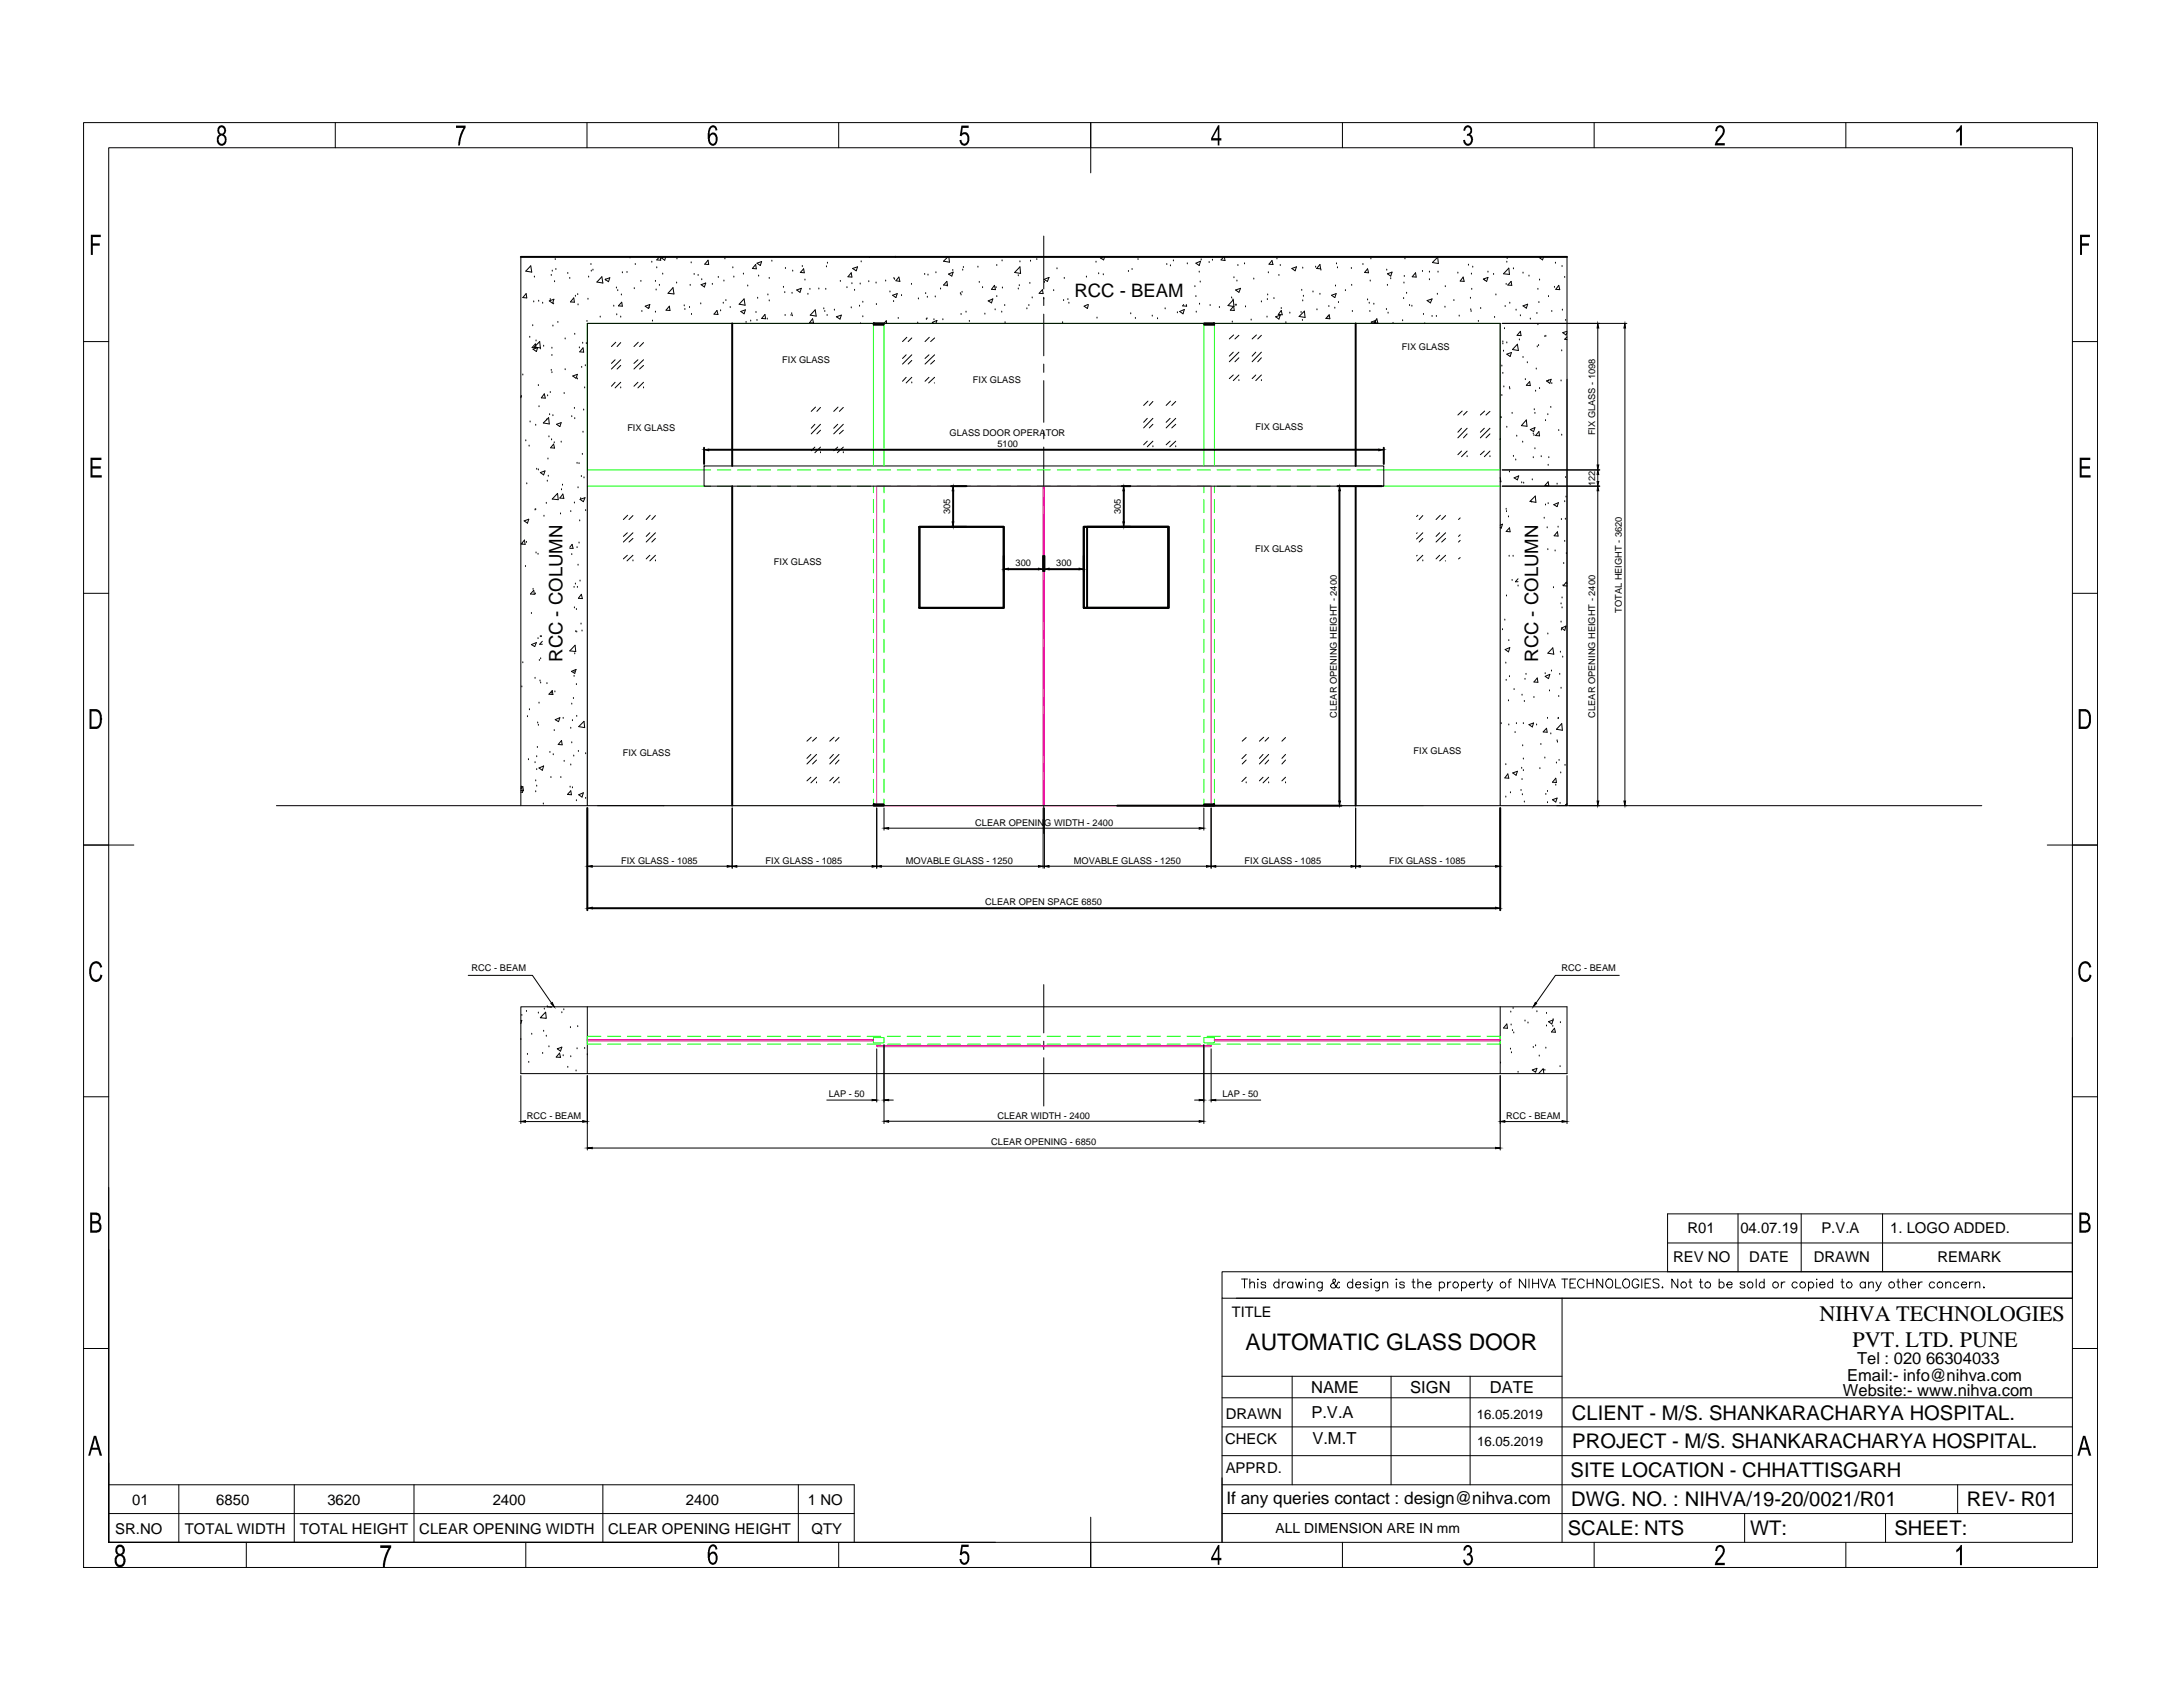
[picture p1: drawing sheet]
<svg xmlns="http://www.w3.org/2000/svg" width="279mm" height="216mm" viewBox="0 0 279 216" stroke-linecap="round" stroke-linejoin="round" font-family="sans-serif">
<defs><g id="words">
<text font-size="2.9" x="159.4" y="172.8">AUTOMATIC GLASS DOOR</text>
<g font-size="2.8">
<text x="232.9" y="169.1">NIHVA TECHNOLOGIES</text>
<text x="237.1" y="172.4">PVT. LTD. PUNE</text>
</g>
<g font-size="2.6">
<text x="201.2" y="181.7">CLIENT - M/S. SHANKARACHARYA HOSPITAL.</text>
<text x="201.2" y="185.4">PROJECT - M/S. SHANKARACHARYA HOSPITAL.</text>
<text x="201" y="189">SITE LOCATION - CHHATTISGARH</text>
<text x="200.6" y="196.5">SCALE: NTS</text>
<text x="201.1" y="192.7">DWG. NO. : NIHVA/19-20/0021/R01</text>
<text x="224" y="196.4">WT:</text>
<text x="242.5" y="196.5">SHEET:</text>
<text x="251.7" y="192.7">REV- R01</text>
</g>
<g font-size="2.4">
<text x="137.5" y="38">RCC - BEAM</text>
<text x="72" y="84.7" transform="rotate(-90 72 84.7)">RCC - COLUMN</text>
<text x="196.9" y="84.7" transform="rotate(-90 196.9 84.7)">RCC - COLUMN</text>
</g>
<text font-size="2.2" x="157" y="192.5">If any queries contact : design@nihva.com</text>
<g font-size="2.1">
<text x="167.8" y="178.3">NAME</text>
<text x="180.5" y="178.3">SIGN</text>
<text x="190.7" y="178.3">DATE</text>
<text x="235.9" y="178.6">Website:- www.nihva.com</text>
<text x="236.4" y="176.7">Email:- info@nihva.com</text>
<text x="237.7" y="174.5">Tel : 020 66304033</text>
<text x="167.8" y="181.5">P.V.A</text>
<text x="168" y="184.9">V.M.T</text>
</g>
<g font-size="1.9">
<text x="214.2" y="161.5">REV NO</text>
<text x="216" y="157.8">R01</text>
<text x="222.7" y="157.8">04.07.19</text>
<text x="223.9" y="161.5">DATE</text>
<text x="232.1" y="161.5">DRAWN</text>
<text x="233.1" y="157.8">P.V.A</text>
<text x="241.9" y="157.8">1. LOGO ADDED.</text>
<text x="248" y="161.5">REMARK</text>
<text x="157.7" y="168.5">TITLE</text>
<text x="156.8" y="184.8">CHECK</text>
<text x="156.9" y="181.6">DRAWN</text>
<text x="156.9" y="188.5">APPRD.</text>
<text x="14.8" y="196.3">SR.NO</text>
<text x="16.9" y="192.6">01</text>
<text x="23.7" y="196.3">TOTAL WIDTH</text>
<text x="27.7" y="192.6">6850</text>
<text x="38.4" y="196.3">TOTAL HEIGHT</text>
<text x="41.9" y="192.6">3620</text>
<text x="53.7" y="196.3">CLEAR OPENING WIDTH</text>
<text x="63.1" y="192.6">2400</text>
<text x="77.8" y="196.3">CLEAR OPENING HEIGHT</text>
<text x="87.8" y="192.6">2400</text>
<text x="103.4" y="192.6">1 NO</text>
<text x="103.9" y="196.3">QTY</text>
</g>
<text font-size="1.8" x="163.3" y="196.2">ALL DIMENSION ARE IN mm</text>
<g font-size="1.7">
<text x="189" y="181.6">16.05.2019</text>
<text x="189" y="185">16.05.2019</text>
</g>
<g font-size="1.2">
<text x="100.1" y="46.4">FIX GLASS</text>
<text x="179.4" y="44.8">FIX GLASS</text>
<text x="124.5" y="49">FIX GLASS</text>
<text x="80.3" y="55.1">FIX GLASS</text>
<text x="121.5" y="55.8">GLASS DOOR OPERATOR</text>
<text x="127.7" y="57.2">5100</text>
<text x="160.7" y="55">FIX GLASS</text>
<text x="204.2" y="55.7" transform="rotate(-90 204.2 55.7)">FIX GLASS - 1098</text>
<text x="121.6" y="65.8" transform="rotate(-90 121.6 65.8)">305</text>
<text x="143.5" y="65.8" transform="rotate(-90 143.5 65.8)">305</text>
<text x="204.2" y="62.2" transform="rotate(-90 204.2 62.2)">122</text>
<text x="160.6" y="70.6">FIX GLASS</text>
<text x="99" y="72.3">FIX GLASS</text>
<text x="130" y="72.5">300</text>
<text x="135.2" y="72.5">300</text>
<text x="207.6" y="78.4" transform="rotate(-90 207.6 78.4)">TOTAL HEIGHT - 3620</text>
<text x="171.1" y="91.8" transform="rotate(-90 171.1 91.8)">CLEAR OPENING HEIGHT - 2400</text>
<text x="204.2" y="91.8" transform="rotate(-90 204.2 91.8)">CLEAR OPENING HEIGHT - 2400</text>
<text x="79.7" y="96.8">FIX GLASS</text>
<text x="180.9" y="96.5">FIX GLASS</text>
<text x="124.8" y="105.6">CLEAR OPENING WIDTH - 2400</text>
<text x="79.5" y="110.5">FIX GLASS - 1085</text>
<text x="98" y="110.5">FIX GLASS - 1085</text>
<text x="115.9" y="110.5">MOVABLE GLASS - 1250</text>
<text x="137.4" y="110.5">MOVABLE GLASS - 1250</text>
<text x="159.3" y="110.5">FIX GLASS - 1085</text>
<text x="177.8" y="110.5">FIX GLASS - 1085</text>
<text x="126.1" y="115.9">CLEAR OPEN SPACE 6850</text>
<text x="60.4" y="124.3">RCC - BEAM</text>
<text x="199.8" y="124.3">RCC - BEAM</text>
<text x="67.4" y="143.2">RCC - BEAM</text>
<text x="106.1" y="140.4">LAP - 50</text>
<text x="127.7" y="143.2">CLEAR WIDTH - 2400</text>
<text x="156.4" y="140.4">LAP - 50</text>
<text x="192.8" y="143.2">RCC - BEAM</text>
<text x="126.9" y="146.6">CLEAR OPENING - 6850</text>
</g>
</g></defs>
<!-- layer: 0 -->
<path d="M75.2 48.5v54.6M192 48.5v54.6M85 103.1h97.2" fill="none" stroke="#dda56e" stroke-width=".13"/>
<g fill="none" stroke="#0f0" stroke-width=".13">
<path d="M111.8 41.4v18.2M113.1 41.4v18.2M154.1 41.4v18.2M155.4 41.4v18.2M75.2 62.2h15.8M91 60.1h-15.8v-18.7h116.8v18.7h-15.8M91.8 62.2h1.7M91.8 60.1h1.7M94.4 62.2h1.7M94.4 60.1h1.7M96.9 62.2h1.7M96.9 60.1h1.7"/>
<path d="M99.5 62.2h1.7M99.5 60.1h1.7M102.1 62.2h1.6M102.1 60.1h1.6M104.6 62.2h1.7M104.6 60.1h1.7M107.2 62.2h1.7M107.2 60.1h1.7M109.7 62.2h1.7M109.7 60.1h1.7M111.8 62.2v.9M111.8 63.9v1.7"/>
<path d="M111.8 66.4v1.8M111.8 69v1.7M111.8 71.6v1.7M111.8 74.2v1.6M111.8 76.7v1.7M111.8 79.3v1.7M112.3 62.2h1.7M112.3 60.1h1.7M113.1 62.2v.9M113.1 63.9v1.7M113.1 66.4v1.8M113.1 69v1.7"/>
<path d="M113.1 71.6v1.7M113.1 74.2v1.6M113.1 76.7v1.7M113.1 79.3v1.7M114.8 62.2h1.7M114.8 60.1h1.7M117.4 62.2h1.7M117.4 60.1h1.7M120 62.2h1.7M120 60.1h1.7M122.5 62.2h1.7M122.5 60.1h1.7"/>
<path d="M125.1 62.2h1.7M125.1 60.1h1.7M127.6 62.2h1.8M127.6 60.1h1.8M130.2 62.2h1.7M130.2 60.1h1.7M132.7 62.2h1.7M132.7 60.1h1.7M135.3 62.2h1.7M135.3 60.1h1.7M137.9 62.2h1.7M137.9 60.1h1.7"/>
<path d="M140.4 62.2h1.7M140.4 60.1h1.7M143 62.2h1.7M143 60.1h1.7M145.5 62.2h1.8M145.5 60.1h1.8M148.1 62.2h1.7M148.1 60.1h1.7M150.7 62.2h1.6M150.7 60.1h1.6M153.2 62.2h1.7M153.2 60.1h1.7"/>
<path d="M154.1 62.2v.9M154.1 63.9v1.7M154.1 66.4v1.8M154.1 69v1.7M154.1 71.6v1.7M154.1 74.2v1.6M154.1 76.7v1.7M154.1 79.3v1.7M155.4 62.2v.9M155.4 63.9v1.7M155.4 66.4v1.8M155.4 69v1.7"/>
<path d="M155.4 71.6v1.7M155.4 74.2v1.6M155.4 76.7v1.7M155.4 79.3v1.7M155.8 62.2h1.7M155.8 60.1h1.7M158.3 62.2h1.7M158.3 60.1h1.7M160.9 62.2h1.7M160.9 60.1h1.7M163.4 62.2h1.8M163.4 60.1h1.8"/>
<path d="M166 62.2h1.7M166 60.1h1.7M168.6 62.2h1.7M168.6 60.1h1.7M171.1 62.2h1.7M171.1 60.1h1.7M173.7 62.2h1.7M173.7 60.1h1.7M176.2 62.2h15.8M111.8 81.8v1.7M111.8 84.4v1.7M111.8 86.9v1.7"/>
<path d="M111.8 89.5v1.7M111.8 92.1v1.7M111.8 94.6v1.7M111.8 97.1v1.8M111.8 99.7v1.7M113.1 81.8v1.7M113.1 84.4v1.7M113.1 86.9v1.7M113.1 89.5v1.7M113.1 92.1v1.7M113.1 94.6v1.7M113.1 97.1v1.8"/>
<path d="M113.1 99.7v1.7M154.1 81.8v1.7M154.1 84.4v1.7M154.1 86.9v1.7M154.1 89.5v1.7M154.1 92.1v1.7M154.1 94.6v1.7M154.1 97.1v1.8M154.1 99.7v1.7M155.4 81.8v1.7M155.4 84.4v1.7M155.4 86.9v1.7"/>
<path d="M155.4 89.5v1.7M155.4 92.1v1.7M155.4 94.6v1.7M155.4 97.1v1.8M155.4 99.7v1.7M111.8 102.3v.8M113.1 102.3v.8M154.1 102.3v.8M155.4 102.3v.8M76.9 132.6h-1.7v1h1.7M77.8 133.6h1.6M77.8 132.6h1.6"/>
<path d="M80.3 133.6h1.7M80.3 132.6h1.7M82.9 133.6h1.7M82.9 132.6h1.7M85.4 133.6h1.7M85.4 132.6h1.7M88 133.6h1.7M88 132.6h1.7M90.5 133.6h1.7M90.5 132.6h1.7M93.1 133.6h1.7M93.1 132.6h1.7"/>
<path d="M95.7 133.6h1.7M95.7 132.6h1.7M98.2 133.6h1.7M98.2 132.6h1.7M100.8 133.6h1.7M100.8 132.6h1.7M103.3 133.6h1.7M103.3 132.6h1.7M105.9 133.6h1.7M105.9 132.6h1.7M108.4 133.6h1.7M108.4 132.6h1.7"/>
<path d="M111 133.6h1.7M111 132.6h1.7M111.8 132.8h1.3v.7h-1.3zM113.6 133.6h1.7M113.6 132.6h1.7M116.1 133.6h1.7M116.1 132.6h1.7M118.7 133.6h1.7M118.7 132.6h1.7M121.2 133.6h1.7M121.2 132.6h1.7M123.8 133.6h1.7"/>
<path d="M123.8 132.6h1.7M126.4 133.6h1.6M126.4 132.6h1.6M128.9 133.6h1.7M128.9 132.6h1.7M131.5 133.6h1.7M131.5 132.6h1.7M134 133.6h1.7M134 132.6h1.7M136.6 133.6h1.7M136.6 132.6h1.7M139.1 133.6h1.7"/>
<path d="M139.1 132.6h1.7M141.7 133.6h1.7M141.7 132.6h1.7M144.3 133.6h1.7M144.3 132.6h1.7M146.8 133.6h1.7M146.8 132.6h1.7M149.4 133.6h1.7M149.4 132.6h1.7M151.9 133.6h1.8M151.9 132.6h1.8M154.1 132.8h1.3v.7h-1.3z"/>
<path d="M154.5 133.6h1.7M154.5 132.6h1.7M157 133.6h1.8M157 132.6h1.8M159.6 133.6h1.7M159.6 132.6h1.7M162.2 133.6h1.7M162.2 132.6h1.7M164.7 133.6h1.7M164.7 132.6h1.7M167.3 133.6h1.7M167.3 132.6h1.7"/>
<path d="M169.8 133.6h1.8M169.8 132.6h1.8M172.4 133.6h1.7M172.4 132.6h1.7M174.9 133.6h1.8M174.9 132.6h1.8M177.5 133.6h1.7M177.5 132.6h1.7M180.1 133.6h1.7M180.1 132.6h1.7M182.7 133.6h1.6M182.7 132.6h1.6"/>
<path d="M185.2 133.6h1.7M185.2 132.6h1.7M187.7 133.6h1.8M187.7 132.6h1.8M190.3 132.6h1.7v1h-1.7"/>
</g>
<g fill="none" stroke="#000" stroke-width=".13">
<path d="M10.7 15.7h257.8v184.9h-257.8zM13.9 18.9h251.3v178.5h-251.3zM42.9 15.7v3.2M75.1 15.7v3.2M107.3 15.7v3.2M139.6 15.7v6.4M171.8 15.7v3.2M204 15.7v3.2M236.2 15.7v3.2M66.7 32.9v70.2M67.3 37.6l.1 .5h-.5zM67.9 34l.2 .8-.8-.1z"/>
<path d="M68.3 38.6h.1M68.4 35.5h.1M68.9 38.6h.1M69.5 38.8h.1M70.3 38.5l.6-.2-.2 .5zM70.4 38.3h.1M70.6 35.2h.1M70.7 34.7h.1M70.9 38.9h.1M71 36.1h.1M71.1 33.2h.1M71.1 34.5h.1"/>
<path d="M72.7 35h.1M72.9 35.6h.1M73.4 38.1l.1 .6-.5-.1zM73.6 37.9h.1M73.9 37.7h.1M74 39h.1M75.3 38.3h.1M75.3 35.5h.1M75.6 33.9h.1M75.7 34.7h.1M75.9 34.6h.1M77 35.4l.2 .8-.8-.1z"/>
<path d="M77.5 35.8l.5-.3-.1 .6zM77.5 35.8h.1M78.6 39.2h.1M78.9 36.9h.1M79.1 37.2h.1M79.5 37.7h.1M79.6 38.7l.1 .5-.6-.1zM79.7 34.9h.1M80.2 34.9h.1M80.6 33h.1M81.2 36.9h.1M81.3 33.9h.1"/>
<path d="M82 36h.1M82.2 39.9h.1M82.6 39.2l.6-.2-.2 .5zM83.1 39.4h.1M83.4 33.6h.1M83.9 39.9h.1M83.9 36h.1M84 37.1h.1M84.1 34.3h.1M84.4 36.5h.1M84.4 32.9l-.3 .4h.5l-.1-.4M84.8 35.1h.1"/>
<path d="M85 32.9l-.3 .1 .4 .3 .1-.4M85.7 39.2l.1 .5h-.6zM86.1 36.8l.2 .8-.8-.1zM86.6 36.2h.1M86.6 33.1h.1M87.6 39.1h.1M87.7 39.6h.1M88.3 39.4h.1M88.3 36.5h.1M88.5 33.6h.1M88.8 35.1h.1M89.4 35.2h.1"/>
<path d="M89.7 38.9h.1M89.7 36.4l.6-.2-.1 .5zM89.8 35.8h.1M90.6 33.3l.1 .6-.5-.1zM91.2 36.4h.1M91.8 39.7l.1 .5h-.5zM91.9 35.5h.1M92.2 39.8h.1M92.6 38.8h.1M92.7 36h.1M92.8 33.1h.1M92.9 38.5h.1"/>
<path d="M93.5 39.4h.1M93.8 34.3h.1M93.9 35.5h.1M94.8 39.9l.6-.2-.2 .5zM95.2 35.1h.1M95.2 38.3l.2 .8-.8-.2zM95.7 36.6h.1M96.7 33.9l.1 .5h-.5zM96.8 40h.1M96.9 33.7l.6-.2-.2 .5zM97 38.2h.1M97.1 35.3h.1"/>
<path d="M98.3 37.7h.1M98.5 35.6h.1M98.5 38.5h.1M98.8 33.4h.1M100.3 36.8h.1M100.4 37.5h.1M100.5 34.4h.1M101.4 37.5h.1M101.5 34.7h.1M102 37.1l.6-.2-.2 .5zM102.7 34.1h.1M102.9 34.4v.5h-.5z"/>
<path d="M103 35.8h.1M103.4 37.7h.1M103.7 37h.1M104.3 39.7l.2 .8-.8-.2zM104.8 37h.1M105.4 39.5h.1M105.6 39.9h.1M105.7 37h.1M105.8 34.1h.1M105.9 33.7h.1M106.8 39.7h.1M107.6 36h.1"/>
<path d="M108.4 36.8h.1M109 39.4h.1M109 34.9v.6l-.5-.1zM109 36.3h.1M109.1 34.4l.7-.3-.2 .6zM109.4 37.2h.1M110 39.2h.1M110.1 36.4h.1M110.2 33.5h.1M110.4 38.7h.1M111.2 36.1h.1M111.3 33h.1"/>
<path d="M112.1 36.2h.1M112.2 39h.1M113.4 36h.1M113.9 37.4h.1M114.2 37.8l.6-.2-.1 .5zM114.4 38.6h.1M114.4 35.6h.1M114.5 35.8h.1M114.6 32.9h.1M115 35.5l.2 .5-.5-.1zM115.4 37.8h.1M116.7 36.4h.1"/>
<path d="M117.5 38.3h.1M118.3 35.1h.1M118.5 37.6h.1M118.7 38h.1M118.8 35.2h.1M119.7 38h.1M119.8 34.9h.1M120.4 37h.1M121.2 36l.1 .5h-.5zM121.2 36.6h.1M121.3 32.9l-.5 .5 .7 .2-.1-.7M121.4 35.1l.6-.3-.2 .5z"/>
<path d="M121.9 34.6h.1M122.9 37.6h.1M123 37.7h.1M123.1 37.4h.1M123.2 34.6h.1M123.3 34.2h.1M123.6 39.9h.1M125.2 34.2h.1M125.3 36.1h.1M125.8 36.8h.1M126.5 38.5l.6-.2-.2 .5zM127.3 36.5l.1 .6-.5-.1z"/>
<path d="M127.4 39.7h.1M127.5 36.8h.1M127.6 34h.1M127.6 38h.1M128.2 39.9h.1M128.3 33.4h.1M128.3 36.9h.1M128.6 39.1h.1M130.3 37h.1M130.3 35.3h.1M130.5 36.6h.1M130.5 33.5h.1"/>
<path d="M130.5 34.1l.1 .9-.7-.1zM131.4 39.5h.1M131.7 39.1h.1M131.8 36.3h.1M131.9 33.4h.1M132.1 38.1h.1M132.7 33.2h.1M133.4 37.1l.1 .5-.5-.1zM133.6 38.3h.1M133.6 30.2v6.8M133.6 38v1.1M133.6 35.8l.7-.3-.2 .5z"/>
<path d="M133.7 36.1h.1M134.9 37.2h.1M135.3 34.4h.1M136.1 38.5h.1M136.2 35.6h.1M136.7 38.3h.1M136.8 38.8h.1M139.1 35.5h.1M139.2 39l-.4 .2 .4 .3 .1-.5M140.3 33.6h.1M140.6 35h.1M141.1 33h.1"/>
<path d="M141.1 32.9l-.3 .1 .5 .3 .1-.4M141.2 35.2h.1M144.4 34.7h.1M144.9 34.5h.1M145.7 33.2h.1M149.1 39.5h.1M149.3 33.9h.1M149.8 34h.1M150.2 33.4h.1M151 39.9l.6-.3-.2 .6zM151.5 39l-.1 .1 .5 .1-.1-.2M152 33.8h.1"/>
<path d="M152.9 36.7h.1M153.1 38h.1M153.1 33.7l.6-.3-.2 .6zM153.1 39.9h.1M153.5 34.8h.1M153.5 38.9h.1M153.6 36.1h.1M153.7 33.3h.1M154.8 33.6h.1M154.9 39.1h.1M155.2 33.3h.1M156.1 39.4h.1"/>
<path d="M156.6 32.9l-.3 .4h.5l-.1-.4M157.6 38.1h.1M157.8 38.4h.1M157.8 38.4l.1 .8-.7-.1zM157.9 39.2l.1 .5h-.5zM157.9 35.5h.1M158.1 39.1h.1M158.1 37.1l.7-.2-.2 .5zM158.2 39.1h.1M158.3 36h.1M158.4 34h.1M159.3 33.8h.1"/>
<path d="M159.4 39.3h.1M160.5 35.7h.1M161.4 38.6h.1M162.2 38.3h.1M162.2 37.7h.1M162.3 34.9h.1M162.8 33.3l.1 .6-.5-.1zM163.1 38.2h.1M163.4 33.1h.1M163.7 35.2h.1M163.9 34h.1M164 39.5h.1"/>
<path d="M164 39.7l.1 .6-.5-.1zM165.3 34.4l.6-.3-.1 .6zM166.5 40h.1M166.6 37.2h.1M166.7 34.3h.1M166.7 38.5h.1M166.8 37.9h.1M168 37.4h.1M168.4 34.2h.1M168.6 39.7h.1M168.9 37.7h.1M168.9 33.9l.1 .5h-.5z"/>
<path d="M169.1 34.6h.1M170.1 39.2h.1M170.4 37.8l.6-.2-.2 .5zM170.8 39.4h.1M170.9 36.6h.1M171.1 33.8h.1M171.2 34.3h.1M171.3 38.7h.1M172.2 37.2h.1M173 34.4h.1M173 36.5h.1M173.1 39.9h.1"/>
<path d="M174.4 33.9h.1M175 38.4h.1M175 34.4l.2 .5h-.5zM175.2 38.8h.1M175.3 39.9h.1M175.4 36h.1M175.5 33.1h.1M175.8 38.9h.1M177.4 39.6h.1M177.5 34.6h.1M177.6 36.5h.1M177.6 35l.6-.2-.2 .5z"/>
<path d="M178 35.7h.1M179.6 38.2h.1M179.7 36.2h.1M179.7 35.4h.1M179.8 33.1h.1M180 37.5h.1M180.4 39.1h.1M180.7 39.2h.1M181.2 34.9l.1 .6-.6-.1zM182.1 34.7h.1M182.7 38.5l.6-.2-.2 .5zM183 35.8h.1"/>
<path d="M183 34.8h.1M183.3 33.6l.7-.7 .1 .8zM184 37.7h.1M184.1 34.8h.1M184.9 39.3h.1M185 36.7h.1M186.1 38.5h.1M186.6 35h.1M187.3 35.5l.1 .5h-.5zM187.9 33.9h.1M188.2 38.2h.1M188.2 39.7h.1"/>
<path d="M188.3 39.9h.1M188.3 35.1h.1M188.4 37h.1M188.5 34.2h.1M189.5 39.5h.1M189.9 35.7l.5-.2-.1 .5zM190 35.8h.1M190.4 34.8h.1M191.2 35.1h.1M191.5 37.7h.1M192.6 39.2h.1M192.8 36.4h.1"/>
<path d="M192.9 33.6h.1M192.9 33.1h.1M193.1 34.3l.1 .8-.8-.1zM193.2 38.8h.1M193.4 36l.1 .5h-.5zM193.7 34.4h.1M194 39.7h.1M194.9 35h.1M194.9 39.1l.6-.2-.1 .5zM195.7 35.3h.1M196.8 37h.1M197 38.7h.1"/>
<path d="M197 35.8h.1M197.2 33h.1M197.3 32.9l-.3 .1 .4 .3 .2-.4M198.2 38h.1M198.6 39.9h.1M199 36.8h.1M199.1 33.7h.1M199.5 36.5l.1 .6-.5-.1zM199.9 34.1h.1M200 39.7h.1M200.3 35.5h.1M200.6 32.9v70.2"/>
<path d="M10.7 43.7h3.2M66.7 50.7v.2M66.9 48h.1M67.3 56.4h.1M67.7 57.1h.1M67.8 43.2h.1M67.8 54h.1M68.2 41.7h.1M68.2 44.7l.6-.2-.1 .5zM68.4 44.4l.7-.7 .1 .8-.8-.1M68.5 44l.1 .5h-.5zM68.6 54.4h.1"/>
<path d="M68.6 43.6h.1M68.9 49.3h.1M69 52.1h.1M69.2 44.6h.1M69.5 54.1l.7-.6 .1 .8zM69.6 44.3h.1M69.7 50.4l.1 .6-.5-.1zM70 53.7h.1M70.1 50.7h.1M70.1 58.7h.1M70.3 55.9h.1M70.3 53.1h.1"/>
<path d="M70.4 50.2h.1M70.6 47.4h.1M70.6 56.3h.1M70.6 44.6h.1M70.6 47.7h.1M70.6 45.5h.1M70.8 41.7h.1M70.8 53.2h.1M70.9 56.8l.1 .5h-.5zM70.9 56.7h.1M71.2 54.3l.6-.2-.1 .5zM71.4 41.3h.1"/>
<path d="M71.8 56.6h.1M72.2 50.4h.1M72.3 47.3h.1M72.3 43.4h.1M73.2 53.3h.1M73.3 48.1l.6-.2-.2 .5zM73.5 52.3h.1M73.6 42.8h.1M73.6 53.6h.1M73.9 59.3h.1M73.9 48.5h.1M74.1 59.3h.1"/>
<path d="M74.2 44.5h.1M74.5 47h.1M74.5 58.2h.1M74.6 43.9h.1M74.6 55.3h.1M74.6 44.5l.1 .6-.5-.1zM74.7 52.5h.1M74.8 49.6h.1M74.9 46.8h.1M75 44h.1M75.1 41.1h.1M76.8 40.6h.1"/>
<path d="M78.7 46l-.4 .5M78.7 48.9l-.4 .5M78.8 43.8l-.5 .6M78.9 40.3h.1M79.4 49.6h.1M79.4 40.6h.1M79.4 46l-1.1 1.2M79.4 48.9l-.7 .7M79.4 43.8l-.4 .6M79.4 46.8l-.4 .4M81.6 46l-.5 .5M81.6 48.9l-.5 .5"/>
<path d="M81.7 43.8l-.6 .6M82.4 49.6h.1M82.4 46l-1.3 1.2M82.4 48.9l-.8 .7M82.4 43.8l-.5 .6M82.4 46.8l-.5 .4M83.5 41.1h.1M88.5 40.2h.1M90.1 59.6h87v2.6h-87zM95.5 41.3h.1M96.1 41.1h.1M96.9 41h.1"/>
<path d="M97.9 40.2l.1 .6h-.5zM98.2 40.8h.1M100.5 40.4h.1M101.2 40.4h.1M101.3 40.2h.1M101.4 40.4h.1M104 40.8l.1 .5h-.5zM104.3 54.3l-.5 .5M104.3 57.2l-.5 .5M104.4 52.1l-.6 .5M105 57.9h.1M105 54.3l-1.2 1.2"/>
<path d="M105 57.2l-.7 .7M105 52.1l-.5 .5M105 55.1l-.5 .4M105.9 40.4h.1M107 40.5l.7-.2-.2 .5zM107.2 54.3l-.5 .5M107.2 57.2l-.5 .5M107.3 52.1l-.6 .5M107.9 57.9h.1M107.9 54.3l-1.2 1.2M107.9 57.2l-.7 .7M107.9 52.1l-.5 .5"/>
<path d="M107.9 55.1l-.5 .4M110.1 41.4h.1M110.4 40.5h.1M113.1 41.4l.3-.4 .1 .4M115 40.8h.1M116 45.4l-.5 .5M116 48.3l-.5 .5M116.1 43.2l-.6 .5M116.7 49h.1M116.7 45.4l-1.2 1.2M116.7 48.3l-.7 .7M116.7 43.3l-.5 .4"/>
<path d="M116.7 46.1l-.5 .5M117.5 41.3h.1M118.6 40.9h.1M118.6 40.8h.1M118.9 45.4l-.5 .5M118.9 48.3l-.5 .5M118.9 43.2l-.5 .5M119.5 40.9h.1M119.5 41.4l-.2-.1 .6-.3-.1 .4M119.6 49h.1M119.6 45.4l-1.2 1.2M119.6 48.3l-.7 .7"/>
<path d="M119.6 43.3l-.5 .4M119.6 46.1l-.5 .5M120.7 40.9h.1M123 40.2h.1M124.1 41.1h.1M126.1 40.2h.1M128.6 41.3h.1M133.6 40.2v5.3M133.6 46.6v1.1M133.6 48.7v5.3M133.6 55.1v1.1M133.6 57.2v5.4"/>
<path d="M136 41.3h.1M140.4 40.7h.1M144.7 40.2h.1M145.3 40.8h.1M146.8 53.5l-.4 .5M146.8 56.5l-.4 .4M146.9 51.3l-.5 .6M147.5 40.5h.1M147.6 57.2h.1M147.6 53.5l-1.2 1.3M147.6 56.5l-.8 .7M147.6 51.4l-.5 .5"/>
<path d="M147.6 54.3l-.5 .5M148.2 40.8h.1M149.8 53.5l-.5 .5M149.8 56.5l-.5 .4M149.8 51.3l-.5 .6M150.5 57.2h.1M150.5 53.5l-1.2 1.3M150.5 56.5l-.8 .7M150.5 51.4l-.5 .5M150.5 54.3l-.5 .5M150.7 40h.1M157.7 41.2h.1"/>
<path d="M157.8 45.1l-.5 .5M157.8 48l-.5 .5M157.9 42.9l-.6 .5M158.6 48.7h.1M158.6 45.1l-1.3 1.2M158.6 48l-.8 .7M158.6 42.9l-.5 .5M158.6 45.8l-.5 .5M160.1 41h.1M160.7 45.1l-.4 .5M160.7 48l-.4 .5M160.8 42.9l-.5 .5"/>
<path d="M161.4 48.7h.1M161.4 45.1l-1.1 1.2M161.4 48l-.7 .7M161.4 42.9l-.4 .5M161.4 45.8l-.4 .5M162.2 40.6h.1M163.3 40.5l.6-.2-.2 .5zM164.6 41.3h.1M165.1 40.1h.1M166.3 40.5l.6-.7 .1 .8zM166.7 41h.1M170 40.6h.1"/>
<path d="M170.1 40.3l.1 .5h-.5zM175.8 41.4l-.3-.2 .6-.2-.1 .4M175.9 41.4l.2-.2v.2M176.2 40.8l.1 .5h-.5zM177.7 40.1h.1M178.3 41.4h.1M179.5 41h.1M182.2 40.2h.1M182.3 41.4h.1M183.3 40.5h.1M183.8 40.5h.1M186.8 40.5h.1"/>
<path d="M187.1 54.8l-.5 .5M187.1 57.7l-.5 .5M187.1 52.6l-.5 .5M187.8 58.4h.1M187.8 54.8l-1.2 1.2M187.8 57.7l-.7 .7M187.8 52.6l-.5 .5M187.8 55.5l-.5 .5M189.2 41.1h.1M190 54.8l-.5 .5M190 57.7l-.5 .5M190 52.6l-.5 .5"/>
<path d="M190.7 58.4h.1M190.7 54.8l-1.2 1.2M190.7 57.7l-.7 .7M190.7 52.6l-.5 .5M190.7 55.5l-.5 .5M191.3 40.6h.1M192 56.3h.1M192.1 53.5h.1M192.2 50.6h.1M192.2 46.8h.1M192.3 41.4h15.9M192.3 47.8h.1"/>
<path d="M192.3 43.8h.1M192.3 44h.1M192.4 44.9h.1M192.5 49.5h.1M192.6 42.1h.1M192.9 43.9h.1M192.9 54.7h.1M192.9 45.3l.5-.2-.1 .5zM193.2 49.6h.1M193.2 49.8h.1M193.5 52.9h.1M193.7 58.4h.1"/>
<path d="M194 58.9h.1M194.1 55.8h.1M194.2 44.1l.1 .8-.7-.2zM194.5 43.5h.1M194.6 40.4h.1M194.6 42.4l.1 .6-.5-.1zM194.9 56.6h.1M194.9 45.7h.1M195.2 48.6h.1M195.4 53.7v.9l-.7-.1zM195.5 46.4h.1M195.8 48.8l.1 .5h-.5z"/>
<path d="M195.9 40.8h.1M195.9 55l.6-.3-.2 .5zM196.2 58.6h.1M196.2 55.5h.1M196.3 55.7h.1M196.4 52.4h.1M196.5 52.9h.1M196.5 57.4h.1M196.5 50.1h.1M196.6 47.2h.1M196.7 40.1h.1M196.8 44.4h.1"/>
<path d="M196.8 41.6h.1M196.9 44.2h.1M197 55.2v.6l-.5-.1zM197 49.7h.1M197.3 58.4h.1M197.7 43.1h.1M197.8 53.8h.1M197.9 43h.1M197.9 48.8l.6-.3-.1 .6zM198.1 53.1h.1M198.1 59.5h.1M198.2 48.8h.1"/>
<path d="M198.2 58.6h.1M198.5 52.1h.1M198.6 49.1h.1M199.5 55.1h.1M199.8 48.8h.1M199.9 44.9h.1M199.9 55.7h.1M200.4 41h.1M200.6 48.5v54.6h-1.4M200.6 43.1l-.3 .3 .3 .1M200.6 42.4l-.6 .2 .4 .3 .2-.3M204.5 42v17.5"/>
<path d="M208 42v60.5M265.2 43.7h3.3M10.7 75.9h3.2M66.8 69.6h.1M67.1 66.7l.6-.3-.2 .6zM67.1 69.1l.1 .6-.5-.1zM67.3 72.5h.1M67.4 69.4h.1M67.4 61.9h.1M68 78.5h.1M68.2 75.4h.1M68.3 75.6l.1 .5-.5-.1z"/>
<path d="M68.5 65.3h.1M68.5 76h.1M68.6 65.2h.1M68.6 70.8h.1M68.7 60.1h.1M68.9 70.9h.1M68.9 60.1h.1M69.2 60.5l.6-.2-.2 .5zM69.6 66.1h.1M69.9 64.4h.1M70 61.6h.1M70.2 60.9h.1"/>
<path d="M71.4 63.1v.9l-.7-.1zM71.7 65.8h.1M71.9 62.7h.1M72 62.1h.1M72 63.2l.2 .6-.5-.1zM72.9 70l.3-.3 .1 .5h-.4M73.1 65.5h.1M73.2 71h.1M73.5 75.2h.1M73.5 77.8h.1M73.5 64.4h.1M73.6 74.7h.1"/>
<path d="M73.8 78h.1M73.9 70.1h.1M73.9 75.2h.1M74 72.3h.1M74 62.4h.1M74.1 69.5h.1M74.2 66.7h.1M74.2 74.4h.1M74.2 63.9l.7-.2-.2 .5zM74.3 63.8h.1M74.4 79.9h.1M74.4 61h.1"/>
<path d="M74.4 76.1l.1 .5h-.5zM74.7 61.2h.1M75 65.3h.1M80.3 68.2l-.5 .5M80.3 71.1l-.5 .4M80.3 65.9l-.5 .6M81 71.8h.1M81 68.2l-1.2 1.2M81 71.1l-.8 .7M81 66l-.5 .5M81 68.9l-.5 .5M83.2 68.2l-.5 .5"/>
<path d="M83.2 71.1l-.5 .4M83.2 65.9l-.5 .6M83.9 71.8h.1M83.9 68.2l-1.2 1.2M83.9 71.1l-.7 .7M83.9 66l-.5 .5M83.9 68.9l-.5 .5M133.6 63.7v1M133.6 65.8v5.3M133.6 72.2v1M133.6 74.3v5.3M181.4 68.2l-.1 .1"/>
<path d="M181.4 71.1h-.1M181.5 65.9l-.2 .2M182.1 71.8h.1M182.1 68.2l-.8 .8M182.1 71.1l-.7 .7M182.1 66l-.5 .5M182.1 68.9l-.5 .5M184.3 68.2l-.5 .5M184.3 71.1l-.5 .4M184.3 65.9l-.5 .6M185 71.8h.1M185 68.2l-1.2 1.2"/>
<path d="M185 71.1l-.7 .7M185 66l-.5 .5M185 68.9l-.5 .5M186.9 66.3l-.2 .2M186.9 69.2l-.2 .2M186.9 68.4l-.2 .3M186.9 71.4l-.2 .1M192 61.1l.1 .6-.1-.1M192 67.2l.3-.1-.2 .5-.1-.1M192.3 62.2h12.5M192.3 60.1h12.5M192.6 79.4h.1"/>
<path d="M192.8 65.2h.1M192.8 65.5h.1M192.8 76.3h.1M193.1 66.2h.1M193.2 71.2h.1M193.2 60.4h.1M193.2 67.5l.1 .6-.5-.1zM193.5 74.3h.1M193.7 71.2h.1M193.8 61.2l.6-.3-.2 .5zM194.3 75h.1M194.3 74.1l-.3 .4h.3"/>
<path d="M194.8 61.8h.1M195 61.8h.1M195.8 64.2l.7-.7 .1 .8zM196 64.2h.1M196.1 61.4h.1M197.6 66.3h.1M197.8 64.6h.1M198 67.5h.1M198.1 70.3h.1M198.1 64.5h.1M198.1 61.7l.1 .5-.5-.1zM198.8 75.2h.1"/>
<path d="M198.9 64.6l.6-.3-.2 .5zM199 70.5h.1M199.3 62h.1M199.3 68.1l.1 .5h-.5zM199.4 67.5h.1M199.8 79.6h.1M199.8 77.3h.1M199.8 66.5h.1M199.9 77.8h.1M199.9 76.5h.1M200.1 75h.1M200.1 72.1h.1"/>
<path d="M200.3 69.3h.1M200.3 64.2h.1M200.3 66.4h.1M200.4 61.1h.1M200.4 63.6h.1M200.5 70.9h.1M200.6 74.7l-.1-.2-.4 .5h.5M204.5 60.7v.9M204.5 62.8v39.7M265.2 75.9h3.3M66.8 87.9h.1M66.9 84.8h.1"/>
<path d="M67.5 91.7h.1M67.6 97.2h.1M67.8 90.8h.1M68 82.5l.7-.3-.3 .5zM68.5 86.8h.1M68.5 97.6h.1M68.6 99.9h.1M68.7 98.5h.1M68.7 96.8h.1M68.8 95.7h.1M68.8 92.5h.1M68.9 81.7h.1"/>
<path d="M68.9 92.8h.1M69 90h.1M69 98.3l.6-.3-.2 .6zM69 84.5h.1M69.1 87.2h.1M69.2 81.5h.1M69.2 84.3h.1M69.2 87.4h.1M69.3 81.5h.1M69.4 82.1l-.3 .4h.3M70 87.5h.1M70.4 96.3h.1"/>
<path d="M70.5 99.5h.1M70.6 88.7h.1M70.7 88.4l.1 .5-.5-.1zM70.8 96.6h.1M70.9 93.5h.1M71 88.5h.1M71.1 92.1l.6-.3-.2 .6zM71.8 99.5h.1M71.9 94.8l.1 .5h-.6zM72.1 91.9h.1M72.2 97.4h.1M73.1 97.9h.1"/>
<path d="M73.1 93.2h.1M73.1 85.9l.6-.2-.1 .5zM73.2 95.1h.1M73.2 90.1h.1M73.3 92.2h.1M73.4 89.4h.1M73.4 96.8h.1M73.5 86.6h.1M73.5 86h.1M73.6 83.7h.1M73.6 82.6l.1 .8-.8-.1zM73.7 80.8h.1"/>
<path d="M73.8 87.6h.1M73.8 80.9h.1M73.8 91.7h.1M74 96.2h.1M74.5 80.8h.1M74.7 92.3l.1 .8-.7-.1zM75 96.5h.1M103.8 96.5l-.5 .6M103.8 99.5l-.5 .4M103.8 94.3l-.5 .6M104.5 96.5l-1.2 1.3M104.5 99.5l-.7 .7"/>
<path d="M104.5 94.4l-.5 .5M104.5 97.3l-.5 .5M106.7 96.5l-.5 .6M106.7 99.5l-.5 .4M106.8 94.3l-.6 .6M107.4 96.5l-1.2 1.3M107.4 99.5l-.7 .7M107.4 94.4l-.5 .5M107.4 97.3l-.5 .5M133.6 80.7v1.1M133.6 82.8v5.4M133.6 89.2v1.1"/>
<path d="M133.6 91.3v5.4M133.6 97.7v1.1M133.6 99.9v6.8M159.5 96.5l-.6 .6M159.5 99.5l-.6 .5M159.5 94.4l-.5 .5M159.5 97.3l-.5 .5M161.7 96.5l-.5 .6M161.7 99.5l-.5 .4M161.7 94.3l-.5 .6M162.4 96.5l-1.2 1.3M162.4 99.5l-.7 .7"/>
<path d="M162.4 94.4l-.5 .5M162.4 97.3l-.5 .5M164.5 94.4l-.4 .5M164.5 97.3l-.4 .5M164.5 96.5l-.4 .6M164.5 99.5l-.4 .4M192.1 92.6h.1M192.3 80.6h.1M192.6 83.1l.6-.2-.1 .5zM192.7 84.9h.1M192.7 97.9h.1M192.8 87.1h.1"/>
<path d="M193 99l.1 .6h-.5zM193.1 89.7h.1M193.1 82h.1M193.1 92.8h.1M193.2 86.6h.1M193.6 98.9l.6-.2-.2 .5zM193.8 88.3h.1M193.9 93.8h.1M194.1 92.6h.1M194.8 98.3h.1M194.8 89h.1M194.8 99.8h.1"/>
<path d="M194.9 95.4h.1M195 92.6h.1M195 98.6h.1M195 97.1h.1M195.1 89.8h.1M195.2 86.9h.1M195.3 86.3h.1M195.7 92.7l.6-.2-.2 .5zM196.3 89.3h.1M196.7 92.8h.1M196.8 86.8v.5h-.5zM197.1 98.4h.1"/>
<path d="M197.2 95.3h.1M197.7 97h.1M197.8 86.2h.1M197.8 86.6l.6-.3-.2 .6zM197.9 93.2l.1 .5h-.5zM198.1 91.9h.1M198.1 81.1h.1M198.3 88.4h.1M198.5 93.9h.1M198.6 85.9h.1M198.7 82.9l.2 .8-.8-.1zM199.1 99.6l.1 .5h-.5z"/>
<path d="M199.2 97.6h.1M199.3 94.8h.1M199.3 95h.1M199.4 92h.1M199.5 91.9h.1M199.5 89.1h.1M199.5 97.3h.1M199.6 86.3h.1M199.7 83.5h.1M199.8 98.9h.1M199.8 88.1h.1M199.8 80.6h.1"/>
<path d="M199.8 80.4l.6-.3-.1 .6zM199.9 92.6l.1 .9-.8-.2zM200 84.1h.1M200.3 97.9h.1M10.7 108.1h6.4M35.4 103.1h218.2M66.7 101l.2-.3 .1 .5h-.3M66.7 100.7v-.1l.2 .8h-.2M68.6 101.3h.1M68.7 100.6h.1M69.5 102.9h.1M73 100.7h.1"/>
<path d="M73.1 101.2v.5h-.5zM73.3 100.8h.1M73.8 102.5h.1M74.1 101.7l.6-.2-.2 .5zM75 102.2h.1M75.2 103.1v-61.7h116.8v61.7M75.2 103.4v7.7M75.8 110.9h17.3M93.7 103.4v7.7M94.3 110.9h17.3M104.5 100.2h.1M107.4 100.2h.1"/>
<path d="M112.2 103.4v7.7M112.8 110.9h20.1M113.1 103.4v2.8M113.7 106h39.8M133.5 103.4v7.7M133.7 103.4v7.7M134.3 110.9h20.1M154.1 103.4v2.8M155 103.4v7.7M155.6 110.9h17.3M159.5 100.2h.1M162.4 100.2h.1"/>
<path d="M164.5 100.2h.1M173.5 103.4v7.7M174.1 110.9h17.3M192 103.4v7.7M192.7 102h.1M193.3 101.5h.1M194.7 101.2h.1M194.8 101.7h.1M195.1 102.6h.1M197.9 101.7h.1M198.1 101.3h.1M198.1 102.7h.1"/>
<path d="M198.7 102.3l.6-.2-.2 .5zM199.1 100.5h.1M199.7 102.8h.1M200.6 102.9l-.3 .1 .3 .1M262 108.1h6.5M59.9 124.8h8.2l2.5 3.6M66.7 133h.1M66.7 128.8h133.9v8.6h-133.9zM66.7 137.7v6.1M66.7 130.6h.1l-.1 .4M66.8 129.9h.1M67.4 129.4h.1"/>
<path d="M67.5 134.9h.1M67.7 136h.1M68.1 132.4h.1M68.9 129.7h.1M69.5 134.8h.1M69.6 132h.1M69.7 129.1h.1M69.8 129.5l.1 .8-.7-.1zM69.9 132.6h.1M70 128.8h.1M70 128.8h.5M70.3 134h.1"/>
<path d="M71.3 134.2l.6-.2-.2 .5zM71.6 134.8l.1 .5h-.5zM71.9 129.6h.1M72.1 135.1h.1M72.2 129.2h.1M72.7 136.6h.1M73 131.5h.1M73.1 135.2h.1M73.7 137.1h.1M73.9 134.2h.1M73.9 131.4h.1M74.8 134.2h.1"/>
<path d="M75.2 135h.1M75.2 128.8v8.6M75.2 137.7v9.5M112.2 134.2v6.8M113.1 133.7v10.1M133.6 126v6.2M133.6 133.3v1M133.6 135.4v6.1M154.1 133.7v10.1M155 134.2v6.8M192 128.8v8.6M192 137.7v9.5"/>
<path d="M192.1 136h.1M192.9 131v.6h-.5zM193.3 134.3h.1M193.4 129.5h.1M193.4 131.2h.1M193.4 134.7h.1M193.6 131.9h.1M193.7 129.1h.1M193.7 132.2h.1M194.3 137.2h.1M195.2 130.7h.1M195.6 130.9h.1"/>
<path d="M196.1 136.9l.6-.2-.2 .5zM196.2 134.1h.1M196.5 133.8h.1M196.7 129.5h.1M196.9 137.4l.6-.6 .1 .6M197 135.2h.1M197.7 137h.1M197.9 134.1h.1M197.9 131.3h.1M197.9 129.7h.1M198.2 130.8l.6-.3-.2 .5zM198.7 131.3h.1"/>
<path d="M198.8 130.5h.1M199 131.6l.1 .5h-.5zM199.7 136.5h.1M199.7 130.9h.1M200.6 137.7v6.1M207.2 124.8h-8.1l-2.5 3.6M265.2 132.8v30h-51.8v-7.5h51.8M10.7 140.4h3.2M13.9 152v45.4h113.5M13.9 159.9v37.5M67.3 143.5h7.3M75.8 146.9h115.6"/>
<path d="M105.8 140.8h5.8M113.7 143.5h39.8M113.7 140.8h.6M152.9 140.8h.6M155.6 140.8h5.8M192.6 143.5h7.3M213.4 159.1h51.8M222.4 155.3v7.5M230.5 155.3v7.5M240.9 155.3v7.5M265.2 140.4h3.3M10.7 172.6h3.2"/>
<path d="M156.4 162.8h108.8v3.3h-108.8zM156.4 178.9h108.8M156.4 166.1v31.3M156.4 176.1h43.5M158.2 166.1h107M158.9 163.7h.8M159.3 163.7v1.1M160 164.3l.2-.2h.3l.1 .7M160 163.7v1.1M161 163.7h.1l-.1 .1zM161 164.1v.7M162 164.2a.33 .33 0 0 0-.6 0l.2 .2 .4 .1v.2a.33 .33 0 0 1-.6 0"/>
<path d="M163.7 164.2a.37 .37 0 0 0-.6 0 .37 .37 0 0 0 0 .5 .37 .37 0 0 0 .6 0M163.7 163.7v1.1M164.1 164.1v.7M164.6 164.1a.36 .36 0 0 0-.5 .3M165.4 176.1v13.9M165.5 164.2a.37 .37 0 0 0-.6 0 .37 .37 0 0 0 0 .5 .37 .37 0 0 0 .6 0M165.5 164.1v.7M165.8 164.1l.3 .7 .2-.7 .2 .7 .2-.7M167.1 163.7v.1zM167.1 164.1v.7M167.6 164.3a.39 .39 0 0 1 .5-.2l.1 .7M167.6 164.1v.7"/>
<path d="M169.2 164.1v.9l-.2 .2h-.3M169.2 164.2a.37 .37 0 0 0-.5 0 .37 .37 0 0 0 0 .5 .37 .37 0 0 0 .5 0M171.4 164.2l-.1-.1-.2 .4a.4 .4 0 0 1-.4 .4 .4 .4 0 0 1-.4-.4l.6-.4a.24 .24 0 0 0-.1-.4h-.2a.46 .46 0 0 0 .2 .6l.3 .5h.3v-.1M173.1 164.2a.37 .37 0 0 0-.5 0 .37 .37 0 0 0 0 .5 .37 .37 0 0 0 .5 0M173.1 163.7v1.1M173.5 164.4h.6a.25 .25 0 0 0-.2-.3 .36 .36 0 0 0-.4 .4 .36 .36 0 0 0 .6 .2M175.1 164.2a.38 .38 0 0 0-.6 0l.2 .2 .3 .1 .1 .2a.38 .38 0 0 1-.6 0M175.5 163.7v.1zM175.5 164.1v.7M176.6 164.1v.9l-.2 .2h-.3M176.6 164.2a.37 .37 0 0 0-.6 0 .37 .37 0 0 0 0 .5 .37 .37 0 0 0 .6 0M177 164.3a.41 .41 0 0 1 .5-.2l.1 .2v.5"/>
<path d="M177 164.1v.7M178 176.1v13.9M178.7 163.7h.1l-.1 .1zM178.7 164.1v.7M179.7 164.2a.33 .33 0 0 0-.6 0l.2 .2 .4 .1v.2a.33 .33 0 0 1-.6 0M180.7 164.1h.4M180.9 163.7v.9v.2h.2M181.5 164.3a.41 .41 0 0 1 .5-.2l.1 .2v.5M181.5 163.7v1.1M182.5 164.4h.7a.36 .36 0 0 0-.5-.3 .36 .36 0 0 0-.2 .6 .36 .36 0 0 0 .7 0M184.2 164.2a.37 .37 0 0 1 .6 0 .37 .37 0 0 1 0 .5 .37 .37 0 0 1-.6 0M184.2 164.1v1.1"/>
<path d="M185.3 164.1v.7M185.7 164.1a.35 .35 0 0 0-.4 .3M187.1 164.2a.37 .37 0 0 1 .5 0 .37 .37 0 0 1 0 .5 .37 .37 0 0 1-.5 0M187.1 164.1v1.1M188 164.4h.7a.34 .34 0 0 0-.3-.4 .34 .34 0 0 0-.4 .4v.1a.37 .37 0 0 0 .3 .3 .37 .37 0 0 0 .4-.1M188.2 176.1v13.9M189.1 164.1v.7M189.6 164.1a.36 .36 0 0 0-.5 .3M189.7 164.1h.4M189.9 163.7v.9v.2h.2M190.4 164.1l.3 .7 .3-.7M190.7 164.8l-.1 .2-.3 .2"/>
<path d="M193 164.1h.4M193.4 163.7h-.2v.2v.9M195.3 163.7v1.1l-.8-1.1v1.1M195.7 163.7v1.1M196.2 163.7v1.1M196.2 164.2h.7M196.9 163.7v1.1M197.2 163.7l.4 1.1 .5-1.1M198.2 164.8l.4-1.1 .5 1.1M198.4 164.5h.5M199.9 163.7h.7M199.9 166.1v31.3"/>
<path d="M200.3 163.7v1.1M200.9 164.2h.5M201.7 163.7h-.8v1.1h.8M202.8 163.9a.44 .44 0 0 0-.5-.2 .44 .44 0 0 0-.4 .4v.3a.44 .44 0 0 0 .4 .4 .44 .44 0 0 0 .5-.2M203.1 164.2h.8M203.1 163.7v1.1M203.9 163.7v1.1M205.1 163.7v1.1l-.7-1.1v1.1M205.6 163.9a.42 .42 0 0 1 .5-.2 .42 .42 0 0 1 .3 .4 .52 .52 0 0 1-.5 .7l-.3-.1a.63 .63 0 0 1 0-.8zM206.8 163.7v1.1h.7M207.8 163.9a.42 .42 0 0 1 .5-.2 .42 .42 0 0 1 .3 .4 .52 .52 0 0 1-.6 .7l-.2-.1a.63 .63 0 0 1 0-.8zM209.7 163.9a.44 .44 0 0 0-.4-.2 .44 .44 0 0 0-.4 .4 .53 .53 0 0 0 .1 .6 .53 .53 0 0 0 .6 .1l.1-.2v-.2h-.2"/>
<path d="M210.1 163.7v1.1M210.6 164.2h.4M211.3 163.7h-.7v1.1h.7M212.3 163.9a.48 .48 0 0 0-.7 0l.1 .2 .5 .2 .1 .4a.48 .48 0 0 1-.7 0M212.7 164.8l.1-.1v.1zM214.7 163.7v1.1l-.7-1.1v1.1M216.1 164.1h.4M216.3 163.7v.9l.1 .2h.2M217.5 164.1h.4M217.7 163.7v1.1h.3M220 164.2a.35 .35 0 0 1 .6 0 .35 .35 0 0 1 0 .5 .35 .35 0 0 1-.6 0M220 163.7v1.1"/>
<path d="M221 164.4h.7a.34 .34 0 0 0-.4-.4 .34 .34 0 0 0-.3 .4v.1a.37 .37 0 0 0 .3 .3 .37 .37 0 0 0 .4-.1M223.3 164.2a.38 .38 0 0 0-.6 0l.2 .2 .4 .1v.2a.38 .38 0 0 1-.6 0M224.8 163.7v1.1M225.8 164.2a.35 .35 0 0 0-.5 0 .35 .35 0 0 0 0 .5 .35 .35 0 0 0 .5 0M225.8 163.7v1.1M228 164.1v.7M228.5 164.1a.36 .36 0 0 0-.5 .3M230 164.2a.37 .37 0 0 0-.5 0 .37 .37 0 0 0 0 .5 .37 .37 0 0 0 .5 0M231.5 164.2a.37 .37 0 0 1 .5 0 .37 .37 0 0 1 0 .5 .37 .37 0 0 1-.5 0M231.5 164.1v1.1M232.5 163.7v.1zM232.5 164.1v.7"/>
<path d="M232.9 164.4h.7a.36 .36 0 0 0-.5-.3 .36 .36 0 0 0-.2 .6 .38 .38 0 0 0 .7 0M234.6 164.2a.35 .35 0 0 0-.6 0 .35 .35 0 0 0 0 .5 .35 .35 0 0 0 .6 0M234.6 163.7v1.1M235.6 164.1h.4M235.8 163.7v.9v.2h.2M238.7 164.2a.37 .37 0 0 0-.5 0 .37 .37 0 0 0 0 .5 .37 .37 0 0 0 .5 0M238.7 164.1v.7M239.2 164.3a.41 .41 0 0 1 .5-.2l.1 .7M239.2 164.1v.7M240.1 164.1l.3 .7 .4-.7M240.4 164.8l-.2 .4h-.1M242.8 164.1h.3"/>
<path d="M242.9 163.7v.9l.1 .2h.2M243.5 164.3l.3-.2h.3v.7M243.5 163.7v1.1M244.5 164.4h.7a.25 .25 0 0 0-.2-.3 .38 .38 0 0 0-.5 .5 .38 .38 0 0 0 .7 .1M245.6 164.1v.7M246 164.1a.36 .36 0 0 0-.4 .3M247.6 164.2a.37 .37 0 0 0-.6 0 .37 .37 0 0 0 0 .5 .37 .37 0 0 0 .6 0M249 164.3a.41 .41 0 0 1 .6-.2l.1 .2v.5M249 164.1v.7M250.7 164.2a.35 .35 0 0 0-.5 0 .35 .35 0 0 0 0 .5 .35 .35 0 0 0 .5 0M251 164.4h.7a.34 .34 0 0 0-.3-.4 .34 .34 0 0 0-.4 .4v.1a.37 .37 0 0 0 .3 .3 .37 .37 0 0 0 .4-.1M252.1 164.1v.7"/>
<path d="M252.5 164.1a.36 .36 0 0 0-.4 .3M252.8 164.3a.41 .41 0 0 1 .6-.2v.7M252.8 164.1v.7M253.9 164.7l.1 .1h-.1zM265.2 172.6h3.3M13.9 190h95.4v7.4M13.9 193.7h95.4M22.9 190v7.4M31.5 197.4v3.2M37.7 190v7.4M53 190v7.4M67.3 197.4v3.2"/>
<path d="M77.2 190v7.4M102.2 190v7.4h-88.3M107.3 197.4v3.2M139.6 194.2v6.4M156.4 190h108.8M156.4 186.3h108.8M156.4 182.6h108.8M156.4 193.7h108.8M171.8 197.4v3.2M204 197.4v3.2M223.3 193.7v3.7M236.2 197.4v3.2"/>
<path d="M241.3 193.7v3.7M250.6 190v3.7"/>
<circle cx="186.3" cy="164.4" r=".37"/>
<circle cx="192.4" cy="164.4" r=".38"/>
<circle cx="215.5" cy="164.4" r=".37"/>
<circle cx="218.6" cy="164.4" r=".38"/>
<circle cx="224" cy="164.4" r=".37"/>
<circle cx="227.3" cy="164.4" r=".38"/>
<circle cx="230.7" cy="164.4" r=".39"/>
<circle cx="236.7" cy="164.4" r=".37"/>
<circle cx="242.1" cy="164.4" r=".38"/>
<circle cx="248.3" cy="164.4" r=".38"/>
</g>
<path d="M112.2 62.2h21.3v40.9h-21.3zM133.7 62.2h21.3v40.9h-21.3zM112.2 133.8h21.3v.2h-21.3zM133.7 133.8h21.3v.2h-21.3z" fill="none" stroke="#f0f" stroke-width=".13"/>
<g fill="#000" stroke="#000" stroke-width=".13">
<path d="M90.1 57.6l.6-.1v.2zM176.5 57.5l.6 .1-.6 .1zM204.4 59.5h.2l-.1 .6zM204.5 41.4l.1 .6h-.2zM208 41.4l.1 .6h-.3zM121.9 66.8h.2l-.1 .6zM122 62.2l.1 .6h-.2zM128.5 72.8l.6-.1v.2zM132.9 72.7l.6 .1-.6 .1zM133.7 72.8l.6-.1v.2zM138.1 72.7l.6 .1-.6 .1zM143.7 66.8h.2l-.1 .6z"/>
<path d="M143.8 62.2l.1 .6h-.2zM171.4 62.2l.2 .6h-.2zM204.5 62.2l.1 .6h-.2zM204.4 61.6h.2l-.1 .6zM204.5 60.1l.1 .6h-.2zM75.2 110.9l.6-.1v.2zM75.2 116.2l.6-.1v.2zM93.1 110.8l.6 .1-.6 .1zM93.7 110.9l.6-.1v.2zM111.6 110.8l.6 .1-.6 .1zM112.2 110.9l.6-.1v.2zM113.1 106l.6-.1v.2z"/>
<path d="M132.9 110.8l.6 .1-.6 .1zM133.7 110.9l.6-.1v.2zM153.5 105.9l.6 .1-.6 .1zM154.4 110.8l.6 .1-.6 .1zM155 110.9l.6-.1v.2zM171.4 102.5h.2l-.2 .6zM172.9 110.8l.6 .1-.6 .1zM173.5 110.9l.6-.1v.2zM191.4 116.1l.6 .1-.6 .1zM191.4 110.8l.6 .1-.6 .1zM204.4 102.5h.2l-.1 .6zM207.8 102.5h.3l-.1 .6z"/>
<path d="M70.5 128.4l.2-.1 .2 .5zM196.5 128.3l.2 .1-.5 .4zM66.7 143.5l.6-.1v.2zM74.6 143.4l.6 .1-.6 .1zM75.2 146.9l.6-.1v.2zM111.6 140.7l.6 .1-.6 .1zM113.1 143.5l.6-.1v.2zM113.1 140.8l.6-.1v.2zM153.5 143.4l.6 .1-.6 .1zM153.5 140.7l.6 .1-.6 .1zM155 140.8l.6-.1v.2zM191.4 146.8l.6 .1-.6 .1z"/>
<path d="M192 143.5l.6-.1v.2zM199.9 143.4l.7 .1-.7 .1z"/>
</g>
<path d="M75.2 133h36.6v.2h-36.6zM155.4 133h36.6v.2h-36.6z" fill="none" stroke="#f00" stroke-width=".13"/>
<g fill="#000">
<path d="M58.4 16.1h1.2v.3l-.2 .3-.4 1-.1 .9h-.3l.1-.7 .2-.8 .4-.7h-.9zM123 16.1h1v.3h-.8l-.1 .6 .2-.1a.76 .76 0 0 1 .8 1.1l-.2 .3a.58 .58 0 0 1-.6 .3 .58 .58 0 0 1-.5-.6v-.1h.2a.39 .39 0 0 0 .4 .5 .39 .39 0 0 0 .4-.5 .44 .44 0 0 0-.1-.6 .44 .44 0 0 0-.6 0v.1h-.3zM187.4 16.2h.1a.59 .59 0 0 1 .8 .1 .59 .59 0 0 1 0 .7l-.1 .2a.78 .78 0 0 1 .3 .9 .78 .78 0 0 1-.8 .6l-.4-.5v-.3h.2a.39 .39 0 0 0 .4 .5 .39 .39 0 0 0 .4-.5 .4 .4 0 0 0-.5-.5h-.1l.1-.3a.41 .41 0 0 0 .4-.4 .41 .41 0 0 0-.5-.4l-.1 .2-.1 .2h-.2zM219.7 16.3l.3-.2a.66 .66 0 0 1 .7 .2 .66 .66 0 0 1 0 .8l-.2 .4-.7 .8h1v.3h-1.3l.1-.5 .8-.9v-.2a.4 .4 0 0 0 0-.5 .4 .4 0 0 0-.5 0l-.1 .3h-.3zM250.9 16h.2v2.6h-.2v-2l-.5 .4v-.3l.4-.3zM11.6 30h1.3v.3h-1v.8h.9v.3h-.9v1.2h-.3zM266.2 30h1.3v.3h-1v.8h.9v.3h-.9v1.2h-.3zM11.6 58.6h1.4v.3h-1.2v.8h1.1v.3h-1.1v.8h1.2v.3h-1.4zM266.2 58.6h1.3v.3h-1.1v.8h1.1v.3h-1.1v.8h1.2v.3h-1.4zM11.6 123.4l.1-.1a.75 .75 0 0 1 .9-.3 .75 .75 0 0 1 .5 .8l-.3 .1a.53 .53 0 0 0-.5-.6 .53 .53 0 0 0-.5 .5l-.1 .3v.6a.58 .58 0 0 0 .6 .7 .58 .58 0 0 0 .6-.7l.2 .2-.1 .4-.3 .2-.5 .2-.5-.3-.3-.7v-.7zM266.2 123.4l.3-.3 .3-.1h.4l.2 .3 .3 .4v.1l-.3 .1a.55 .55 0 0 0-.6-.6 .55 .55 0 0 0-.5 .6v.8a.66 .66 0 0 0 .8 .6l.2-.1 .1-.5 .3 .1-.2 .6-.5 .3-.4-.1-.4-.3-.2-.6v-.8zM48.7 197.8h1.4v.3l-.4 .5-.3 .8-.1 1.2h-.3l.1-.8 .2-1 .4-.7h-1z"/>
<path d="M123 197.7h1v.3h-.8l-.1 .7a.63 .63 0 0 1 .8 0 .63 .63 0 0 1 .2 .7l-.1 .4-.1 .2a.61 .61 0 0 1-.7 .2 .61 .61 0 0 1-.4-.7h.2a.39 .39 0 0 0 .4 .5 .39 .39 0 0 0 .4-.5 .43 .43 0 0 0-.1-.6 .43 .43 0 0 0-.6 .1h-.3zM187.4 198l.1-.1a.57 .57 0 0 1 .8 0 .57 .57 0 0 1 .1 .8l-.2 .2a.74 .74 0 0 1 .3 .9 .74 .74 0 0 1-.8 .5h-.1a.67 .67 0 0 1-.3-.7h.2a.41 .41 0 0 0 .2 .4 .41 .41 0 0 0 .5 0l.1-.3-.1-.3a.35 .35 0 0 0-.5-.3l.1-.3a.42 .42 0 0 0 .4-.4 .42 .42 0 0 0-.4-.4l-.2 .1-.1 .3h-.2zM219.7 198a.66 .66 0 0 1 .9-.1 .66 .66 0 0 1 0 1l-.1 .3-.6 .6-.1 .2h1v.3h-1.3l.1-.5 .8-1.1a.42 .42 0 0 0 .1-.5 .42 .42 0 0 0-.6-.1l-.1 .4h-.3zM250.9 197.7h.2v2.6h-.2v-2l-.5 .4v-.3l.4-.4z"/>
<path d="M28 16.2a.6 .6 0 0 1 .9 .2 .6 .6 0 0 1-.3 .8l.1 .1a.82 .82 0 0 1 .3 .8 .65 .65 0 0 1-.9 .5 .65 .65 0 0 1-.3-.9v-.3l.3-.2a.68 .68 0 0 1-.1-1zM28.2 16.3a.39 .39 0 0 0-.1 .6 .39 .39 0 0 0 .5 .1 .4 .4 0 0 0 .1-.5 .4 .4 0 0 0-.4-.2zM28.1 17.4v.1a.53 .53 0 0 0-.1 .6 .53 .53 0 0 0 .5 .3 .53 .53 0 0 0 .3-.6 .53 .53 0 0 0-.5-.5z"/>
<path d="M90.9 16.2a.52 .52 0 0 1 .6-.1 .52 .52 0 0 1 .3 .6h-.2a.34 .34 0 0 0-.3-.4 .34 .34 0 0 0-.4 .4l-.1 .6a.51 .51 0 0 1 .6-.3 .51 .51 0 0 1 .4 .5v.5l-.2 .5a.65 .65 0 0 1-.7 0 .65 .65 0 0 1-.3-.6v-1.2zM91 17.3l-.1 .4a.53 .53 0 0 0 .4 .7 .68 .68 0 0 0-.1-1.2z"/>
<path d="M155.9 16h.2v1.7h.2v.3h-.2v.6h-.2v-.6h-.9v-.3zM155.9 16.5l-.7 1.2h.7z"/>
<path d="M11.5 90.7l.9 .1a.91 .91 0 0 1 .6 1v.9l-.4 .5-.2 .1h-.9zM11.7 91v2h.4a.7 .7 0 0 0 .7-.9l-.1-.7a.55 .55 0 0 0-.6-.4z"/>
<path d="M266.1 90.7h.7a1.06 1.06 0 0 1 .8 1.4l-.1 .7-.3 .4-.2 .1h-.9zM266.3 91v2h.4a.69 .69 0 0 0 .7-.9l-.1-.6a.62 .62 0 0 0-.6-.5z"/>
<path d="M11.5 155.2h.8a.71 .71 0 0 1 .3 1.2l.3 .3 .1 .4a.6 .6 0 0 1-.7 .7h-.8zM11.8 155.5v.8h.4a.41 .41 0 0 0 .4-.4 .41 .41 0 0 0-.4-.4zM11.8 156.6v.9h.5a.45 .45 0 0 0 .4-.5 .45 .45 0 0 0-.5-.4z"/>
<path d="M266.1 155.2h.9a.65 .65 0 0 1 .4 .9l-.2 .3 .3 .3 .1 .3a.67 .67 0 0 1-.7 .8h-.8zM266.4 155.5v.8h.4a.4 .4 0 0 0 .4-.4 .4 .4 0 0 0-.4-.4zM266.4 156.6v.9h.5a.45 .45 0 0 0 .4-.5 .45 .45 0 0 0-.5-.4z"/>
<path d="M12 183.8h.3l.8 2.5h-.3l-.2-.8h-.8l-.3 .8h-.2zM12.1 184l-.3 1.3h.7z"/>
<path d="M14.9 197.9h.1a.63 .63 0 0 1 .8 0 .63 .63 0 0 1 .1 .8l-.3 .3a.84 .84 0 0 1 .5 .9 .84 .84 0 0 1-.7 .7h-.1a.88 .88 0 0 1-.6-.8 .88 .88 0 0 1 .4-.8h-.1a.82 .82 0 0 1-.1-1.1zM15.1 198.1a.4 .4 0 0 0 0 .6 .4 .4 0 0 0 .5 0l.1-.1a.39 .39 0 0 0-.1-.5 .39 .39 0 0 0-.4-.1zM15.2 199.2h-.1a.59 .59 0 0 0-.2 .6 .59 .59 0 0 0 .5 .5 .67 .67 0 0 0 .2-1.1l-.2-.1z"/>
<path d="M90.8 197.9h.1a.52 .52 0 0 1 .6-.2 .52 .52 0 0 1 .3 .6h-.2a.34 .34 0 0 0-.3-.4 .34 .34 0 0 0-.4 .4l-.1 .6a.5 .5 0 0 1 .6-.3 .5 .5 0 0 1 .4 .4v.6l-.1 .4a.54 .54 0 0 1-.7 .2 .54 .54 0 0 1-.3-.5l-.1-1.1zM91 198.9l-.1 .2v.4a.38 .38 0 0 0 .3 .5 .38 .38 0 0 0 .4-.5v-.1a.42 .42 0 0 0-.6-.5z"/>
<path d="M266.6 183.8h.3l.8 2.5h-.3l-.2-.8h-.9l-.2 .8h-.2zM266.7 184l-.3 1.3h.7z"/>
<path d="M155.9 197.7h.2v1.7h.2v.3h-.2v.6h-.2v-.6h-.9v-.3zM155.9 198.2l-.7 1.2h.7z"/>
</g>
<g fill="none" stroke="#000" stroke-width=".25">
<path d="M66.7 32.9h133.9M90.1 57.3v2.1M90.7 57.6h85.8M93.7 41.4v18.2M111.8 41.4h1.3v.2h-1.3zM154.1 41.4h1.3v.2h-1.3zM173.5 41.4v18.2M177.1 57.3v2.1M93.7 62.2v40.9M117.7 67.4h10.8v10.4h-10.8zM121.7 62.2h2M121.7 67.4h2"/>
<path d="M122 62.8v4M128.5 71.1v2M129.1 72.8h3.8M133.5 71.1v2M133.7 71.1v2M134.3 72.8h3.8M138.7 67.4h10.8v10.4h-10.8zM138.7 71.1v2M139.1 67.4h10.4v10.4h-10.4zM143.6 62.2h1.1M143.6 67.4h1.1M143.8 62.8v4"/>
<path d="M171.2 62.2h5.7M171.4 62.8v39.7M173.5 62.2v40.9M75.2 103.4v13.1M75.8 116.2h115.6M111.8 102.9h1.3v.2h-1.3zM143 103.1h28.7M154.1 102.9h1.3v.2h-1.3zM192 103.4v13.1"/>
</g>
<use href="#words"/>
</svg>
